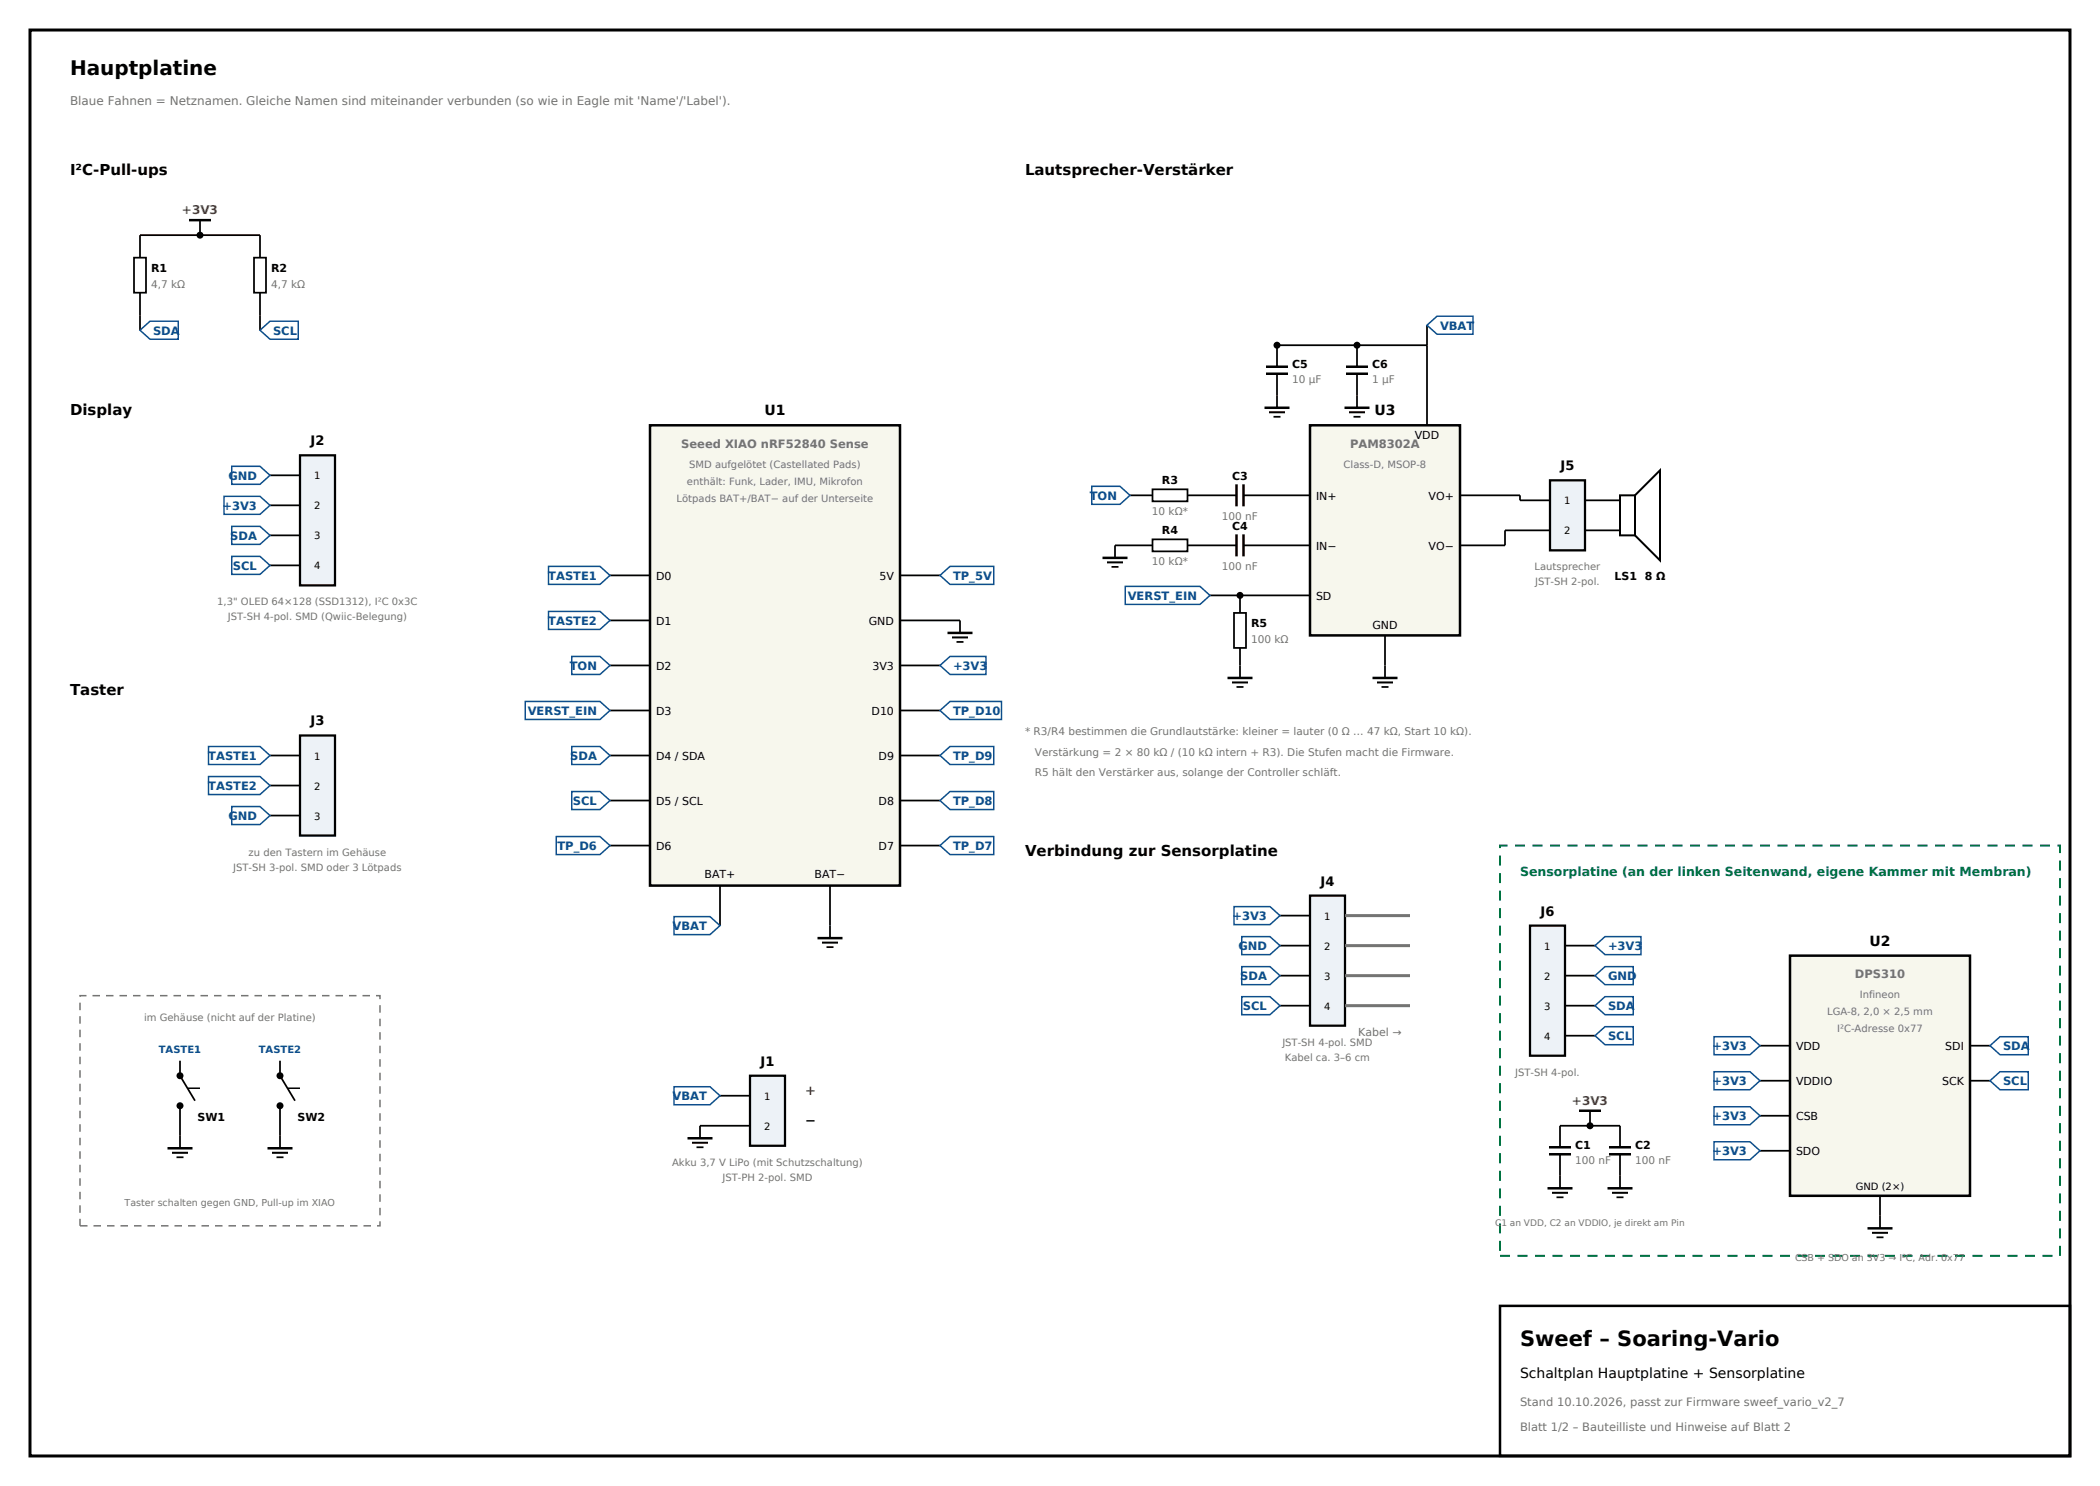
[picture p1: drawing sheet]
<svg xmlns="http://www.w3.org/2000/svg" width="420mm" height="297mm" viewBox="0 0 420 297" stroke-linecap="round" stroke-linejoin="round" font-family="sans-serif">
<defs><g id="words">
<text font-size="4.2" x="304" y="269">Sweef – Soaring-Vario</text>
<text font-size="4" x="14" y="15">Hauptplatine</text>
<g font-size="3">
<text x="14" y="35">I²C-Pull-ups</text>
<text x="205" y="35">Lautsprecher-Verstärker</text>
<text x="14" y="83">Display</text>
<text x="14" y="139">Taster</text>
<text x="205" y="171">Verbindung zur Sensorplatine</text>
</g>
<g font-size="2.8">
<text x="152.9" y="83">U1</text>
<text x="274.9" y="83">U3</text>
<text x="373.9" y="189">U2</text>
<text x="304" y="275.5">Schaltplan Hauptplatine + Sensorplatine</text>
</g>
<g font-size="2.6">
<text x="62.1" y="89">J2</text>
<text x="312.1" y="94">J5</text>
<text x="62.1" y="145">J3</text>
<text x="264.1" y="177">J4</text>
<text x="308.1" y="183">J6</text>
<text x="152.1" y="213">J1</text>
<text x="161" y="224.8">−</text>
</g>
<text font-size="2.6" fill="#bf261a" x="161" y="218.8">+</text>
<text font-size="2.5" fill="#007340" x="304" y="175">Sensorplatine (an der linken Seitenwand, eigene Kammer mit Membran)</text>
<text font-size="2.4" fill="#737373" x="14" y="21">Blaue Fahnen = Netznamen. Gleiche Namen sind miteinander verbunden (so wie in Eagle mit 'Name'/'Label').</text>
<g font-size="2.4" fill="#bf261a">
<text x="36.4" y="42.8">+3V3</text>
<text x="314.4" y="220.8">+3V3</text>
</g>
<g font-size="2.3" fill="#0d4d8c">
<text x="288" y="65.9">VBAT</text>
<text x="30.6" y="66.9">SDA</text>
<text x="54.6" y="66.9">SCL</text>
<text x="45.7" y="95.9">GND</text>
<text x="44.5" y="101.9">+3V3</text>
<text x="218" y="99.9">TON</text>
<text x="46.1" y="107.9">SDA</text>
<text x="46.6" y="113.9">SCL</text>
<text x="109.7" y="115.9">TASTE1</text>
<text x="190.6" y="115.9">TP_5V</text>
<text x="225.6" y="119.9">VERST_EIN</text>
<text x="109.7" y="124.9">TASTE2</text>
<text x="114" y="133.9">TON</text>
<text x="190.6" y="133.9">+3V3</text>
<text x="105.6" y="142.9">VERST_EIN</text>
<text x="190.6" y="142.9">TP_D10</text>
<text x="41.7" y="151.9">TASTE1</text>
<text x="114.1" y="151.9">SDA</text>
<text x="190.6" y="151.9">TP_D9</text>
<text x="41.7" y="157.9">TASTE2</text>
<text x="114.6" y="160.9">SCL</text>
<text x="190.6" y="160.9">TP_D8</text>
<text x="45.7" y="163.9">GND</text>
<text x="111.5" y="169.9">TP_D6</text>
<text x="190.6" y="169.9">TP_D7</text>
<text x="134.5" y="185.9">VBAT</text>
<text x="246.5" y="183.9">+3V3</text>
<text x="247.7" y="189.9">GND</text>
<text x="321.6" y="189.9">+3V3</text>
<text x="248.1" y="195.9">SDA</text>
<text x="321.6" y="195.9">GND</text>
<text x="248.6" y="201.9">SCL</text>
<text x="321.6" y="201.9">SDA</text>
<text x="321.6" y="207.9">SCL</text>
<text x="342.5" y="209.9">+3V3</text>
<text x="400.6" y="209.9">SDA</text>
<text x="134.5" y="219.9">VBAT</text>
<text x="342.5" y="216.9">+3V3</text>
<text x="400.6" y="216.9">SCL</text>
<text x="342.5" y="223.9">+3V3</text>
<text x="342.5" y="230.9">+3V3</text>
</g>
<g font-size="2.3" fill="#737373">
<text x="136.2" y="89.5">Seeed XIAO nRF52840 Sense</text>
<text x="270" y="89.5">PAM8302A</text>
<text x="371" y="195.5">DPS310</text>
<text x="304" y="281">Stand 10.10.2026, passt zur Firmware sweef_vario_v2_7</text>
<text x="304" y="286">Blatt 1/2 – Bauteilliste und Hinweise auf Blatt 2</text>
</g>
<g font-size="2.2">
<text x="30.2" y="54.4">R1</text>
<text x="54.2" y="54.4">R2</text>
<text x="258.4" y="73.6">C5</text>
<text x="274.4" y="73.6">C6</text>
<text x="283" y="87.8">VDD</text>
<text x="246.4" y="96">C3</text>
<text x="232.4" y="96.8">R3</text>
<text x="263.2" y="99.9">IN+</text>
<text x="285.7" y="99.9">VO+</text>
<text x="232.4" y="106.8">R4</text>
<text x="246.4" y="106">C4</text>
<text x="263.2" y="109.9">IN−</text>
<text x="285.7" y="109.9">VO−</text>
<text x="131.2" y="115.9">D0</text>
<text x="175.9" y="115.9">5V</text>
<text x="263.2" y="119.9">SD</text>
<text x="322.9" y="116">LS1 8 Ω</text>
<text x="131.2" y="124.9">D1</text>
<text x="173.8" y="124.9">GND</text>
<text x="250.2" y="125.4">R5</text>
<text x="274.5" y="125.8">GND</text>
<text x="131.2" y="133.9">D2</text>
<text x="174.5" y="133.9">3V3</text>
<text x="131.2" y="142.9">D3</text>
<text x="174.3" y="142.9">D10</text>
<text x="131.2" y="151.9">D4 / SDA</text>
<text x="175.7" y="151.9">D9</text>
<text x="131.2" y="160.9">D5 / SCL</text>
<text x="175.7" y="160.9">D8</text>
<text x="131.2" y="169.9">D6</text>
<text x="175.7" y="169.9">D7</text>
<text x="140.9" y="175.5">BAT+</text>
<text x="162.9" y="175.5">BAT−</text>
<text x="359.2" y="209.9">VDD</text>
<text x="389.1" y="209.9">SDI</text>
<text x="359.2" y="216.9">VDDIO</text>
<text x="388.4" y="216.9">SCK</text>
<text x="39.5" y="224">SW1</text>
<text x="59.5" y="224">SW2</text>
<text x="359.2" y="223.9">CSB</text>
<text x="315" y="229.6">C1</text>
<text x="327" y="229.6">C2</text>
<text x="359.2" y="230.9">SDO</text>
</g>
<text font-size="2.2" fill="#737373" x="271.7" y="207">Kabel →</text>
<g font-size="2.1" fill="#737373">
<text x="30.2" y="57.6">4,7 kΩ</text>
<text x="54.2" y="57.6">4,7 kΩ</text>
<text x="258.4" y="76.6">10 µF</text>
<text x="274.4" y="76.6">1 µF</text>
<text x="230.4" y="103">10 kΩ*</text>
<text x="244.4" y="104">100 nF</text>
<text x="230.4" y="113">10 kΩ*</text>
<text x="244.4" y="114">100 nF</text>
<text x="250.2" y="128.6">100 kΩ</text>
<text x="205" y="147">* R3/R4 bestimmen die Grundlautstärke: kleiner = lauter (0 Ω … 47 kΩ, Start 10 kΩ).</text>
<text x="207" y="151">Verstärkung = 2 × 80 kΩ / (10 kΩ intern + R3). Die Stufen macht die Firmware.</text>
<text x="207" y="155">R5 hält den Verstärker aus, solange der Controller schläft.</text>
<text x="315" y="232.6">100 nF</text>
<text x="327" y="232.6">100 nF</text>
</g>
<g font-size="2">
<text x="62.9" y="95.8">1</text>
<text x="62.9" y="101.8">2</text>
<text x="312.9" y="100.8">1</text>
<text x="62.9" y="107.8">3</text>
<text x="312.9" y="106.8">2</text>
<text x="62.9" y="113.8">4</text>
<text x="62.9" y="151.8">1</text>
<text x="62.9" y="157.8">2</text>
<text x="62.9" y="163.8">3</text>
<text x="264.9" y="183.8">1</text>
<text x="264.9" y="189.8">2</text>
<text x="308.9" y="189.8">1</text>
<text x="264.9" y="195.8">3</text>
<text x="308.9" y="195.8">2</text>
<text x="264.9" y="201.8">4</text>
<text x="308.9" y="201.8">3</text>
<text x="308.9" y="207.8">4</text>
<text x="152.9" y="219.8">1</text>
<text x="152.9" y="225.8">2</text>
<text x="371.1" y="237.8">GND (2×)</text>
</g>
<g font-size="2" fill="#737373">
<text x="137.8" y="93.5">SMD aufgelötet (Castellated Pads)</text>
<text x="268.7" y="93.5">Class-D, MSOP-8</text>
<text x="135.3" y="100.3">Lötpads BAT+/BAT− auf der Unterseite</text>
<text x="137.4" y="96.9">enthält: Funk, Lader, IMU, Mikrofon</text>
<text x="306.9" y="114">Lautsprecher</text>
<text x="307.1" y="117">JST-SH 2-pol.</text>
<text x="43.5" y="121">1,3&quot; OLED 64×128 (SSD1312), I²C 0x3C</text>
<text x="45.6" y="124">JST-SH 4-pol. SMD (Qwiic-Belegung)</text>
<text x="49.7" y="171">zu den Tastern im Gehäuse</text>
<text x="46.6" y="174">JST-SH 3-pol. SMD oder 3 Lötpads</text>
<text x="365.4" y="202.9">LGA-8, 2,0 × 2,5 mm</text>
<text x="371.9" y="199.5">Infineon</text>
<text x="28.8" y="204">im Gehäuse (nicht auf der Platine)</text>
<text x="256.5" y="209">JST-SH 4-pol. SMD</text>
<text x="367.4" y="206.3">I²C-Adresse 0x77</text>
<text x="257" y="212">Kabel ca. 3–6 cm</text>
<text x="303.1" y="215">JST-SH 4-pol.</text>
<text x="134.4" y="233">Akku 3,7 V LiPo (mit Schutzschaltung)</text>
<text x="144.5" y="236">JST-PH 2-pol. SMD</text>
</g>
<g font-size="2" fill="#0d4d8c">
<text x="31.8" y="210.5">TASTE1</text>
<text x="51.8" y="210.5">TASTE2</text>
</g>
<g font-size="1.9" fill="#737373">
<text x="24.9" y="241">Taster schalten gegen GND, Pull-up im XIAO</text>
<text x="359" y="252">CSB + SDO an 3V3 → I²C, Adr. 0x77</text>
</g>
<text font-size="1.8" fill="#737373" x="299" y="245">C1 an VDD, C2 an VDDIO, je direkt am Pin</text>
</g></defs>
<path d="M6 6h408v285h-408z" fill="none" stroke="#000" stroke-width=".6"/>
<path d="M300 261h114v30h-114z" fill="none" stroke="#000" stroke-width=".5"/>
<path d="M130 85h50v92h-50z" fill-rule="evenodd" fill="#f7f7ed" stroke="#000" stroke-width=".5"/>
<g fill="none" stroke="#000" stroke-width=".35">
<path d="M122 115h8M180 115h8M122 124h8M122 133h8M180 124h12v2.5M180 133h8M191.3 128.3h1.4M122 142h8M122 151h8M122 160h8M180 142h8M180 151h8"/>
<path d="M180 160h8M122 169h8M144 177v8M166 177v10.5M180 169h8M165.3 189.3h1.4"/>
</g>
<g fill="none" stroke="#0d4d8c" stroke-width=".3">
<path d="M109.7 113.2h10.3l2 1.8-2 1.8h-10.3zM188 115l2-1.8h8.7v3.6h-8.7zM109.7 122.2h10.3l2 1.8-2 1.8h-10.3zM114.3 131.2h5.7l2 1.8-2 1.8h-5.7zM188 133l2-1.8h7.2v3.6h-7.2zM105 140.2h15l2 1.8-2 1.8h-15zM114.3 149.2h5.7l2 1.8-2 1.8h-5.7zM114.3 158.2h5.7l2 1.8-2 1.8h-5.7zM188 142l2-1.8h10.3v3.6h-10.3zM188 151l2-1.8h8.7v3.6h-8.7zM188 160l2-1.8h8.7v3.6h-8.7zM111.2 167.2h8.8l2 1.8-2 1.8h-8.8z"/>
<path d="M188 169l2-1.8h8.7v3.6h-8.7zM134.8 183.2h7.2l2 1.8-2 1.8h-7.2z"/>
</g>
<path d="M189.5 126.5h5M163.5 187.5h5" fill="none" stroke="#000" stroke-width=".5"/>
<path d="M190.4 127.4h3.2M164.4 188.4h3.2" fill="none" stroke="#000" stroke-width=".4"/>
<path d="M150 215h7v14h-7z" fill-rule="evenodd" fill="#edf2f7" stroke="#000" stroke-width=".45"/>
<path d="M26.8 51.5h2.4v7h-2.4zM28 51.5v-4.5h24v4.5M28 58.5v7.5M40 44v3M50.8 51.5h2.4v7h-2.4zM52 58.5v7.5M144 219h6M139.3 229.3h1.4M150 225h-10v2.5" fill="none" stroke="#000" stroke-width=".35"/>
<path d="M28 66l2-1.8h5.6v3.6h-5.6zM52 66l2-1.8h5.6v3.6h-5.6zM134.8 217.2h7.2l2 1.8-2 1.8h-7.2z" fill="none" stroke="#0d4d8c" stroke-width=".3"/>
<path d="M37.8 44h4.4M137.5 227.5h5" fill="none" stroke="#000" stroke-width=".5"/>
<path d="M138.4 228.4h3.2" fill="none" stroke="#000" stroke-width=".4"/>
<circle cx="40" cy="47" r=".7" fill="#000"/>
<path d="M60 91h7v26h-7z" fill-rule="evenodd" fill="#edf2f7" stroke="#000" stroke-width=".45"/>
<path d="M54 95h6M54 101h6M54 107h6M54 113h6" fill="none" stroke="#000" stroke-width=".35"/>
<path d="M44.8 99.2h7.2l2 1.8-2 1.8h-7.2zM46.3 93.2h5.7l2 1.8-2 1.8h-5.7zM46.3 105.2h5.7l2 1.8-2 1.8h-5.7zM46.3 111.2h5.7l2 1.8-2 1.8h-5.7z" fill="none" stroke="#0d4d8c" stroke-width=".3"/>
<path d="M60 147h7v20h-7z" fill-rule="evenodd" fill="#edf2f7" stroke="#000" stroke-width=".45"/>
<path d="M54 151h6M54 157h6M54 163h6M36 212v3l3 5M56 212v3l3 5M35.3 231.3h1.4M36 221v8.5M55.3 231.3h1.4M56 221v8.5" fill="none" stroke="#000" stroke-width=".35"/>
<path d="M41.7 149.2h10.3l2 1.8-2 1.8h-10.3zM41.7 155.2h10.3l2 1.8-2 1.8h-10.3zM46.3 161.2h5.7l2 1.8-2 1.8h-5.7z" fill="none" stroke="#0d4d8c" stroke-width=".3"/>
<path d="M16 199h60v46h-60z" fill="none" stroke="#737373" stroke-width=".3" stroke-dasharray="1.5 1.2" stroke-linecap="butt"/>
<g fill="#000">
<circle cx="36" cy="215" r=".7"/>
<circle cx="56" cy="215" r=".7"/>
<circle cx="36" cy="221" r=".7"/>
<circle cx="56" cy="221" r=".7"/>
</g>
<path d="M37.5 217.5h2.5M57.5 217.5h2.5" fill="none" stroke="#000" stroke-width=".3"/>
<path d="M33.5 229.5h5M53.5 229.5h5" fill="none" stroke="#000" stroke-width=".5"/>
<path d="M34.4 230.4h3.2M54.4 230.4h3.2" fill="none" stroke="#000" stroke-width=".4"/>
<path d="M262 85h30v42h-30z" fill-rule="evenodd" fill="#f7f7ed" stroke="#000" stroke-width=".5"/>
<g fill="none" stroke="#000" stroke-width=".35">
<path d="M255.4 74.7v6.8M271.4 69v4.3M271.4 74.7v6.8M285.4 65v20M285.4 69h-30v4.3M226 99h4.5M230.5 97.8h7v2.4h-7zM237.5 99h9.8M248.7 99h13.3M254.7 83.3h1.4M270.7 83.3h1.4M292 99h6"/>
<path d="M222.3 113.3h1.4M230.5 107.8h7v2.4h-7zM230.5 109h-7.5v2.5M237.5 109h9.8M242 119h20M248 119v3.5M248.7 109h13.3M292 109h6M246.8 122.5h2.4v7h-2.4zM247.3 137.3h1.4M248 129.5v6M276.3 137.3h1.4"/>
<path d="M277 127v8.5"/>
</g>
<g fill="none" stroke="#000" stroke-width=".5">
<path d="M253.2 73.3h4.4M253.2 74.7h4.4M269.2 73.3h4.4M269.2 74.7h4.4M247.3 96.8v4.4M248.7 96.8v4.4M252.9 81.5h5M268.9 81.5h5M220.5 111.5h5M247.3 106.8v4.4M248.7 106.8v4.4M245.5 135.5h5"/>
<path d="M274.5 135.5h5"/>
</g>
<path d="M253.8 82.4h3.2M269.8 82.4h3.2M221.4 112.4h3.2M246.4 136.4h3.2M275.4 136.4h3.2" fill="none" stroke="#000" stroke-width=".4"/>
<path d="M285.4 65l2-1.8h7.2v3.6h-7.2zM218.4 97.2h5.6l2 1.8-2 1.8h-5.6zM225.1 117.2h14.9l2 1.8-2 1.8h-14.9z" fill="none" stroke="#0d4d8c" stroke-width=".3"/>
<g fill="#000">
<circle cx="255.4" cy="69" r=".7"/>
<circle cx="271.4" cy="69" r=".7"/>
<circle cx="248" cy="119" r=".7"/>
</g>
<path d="M310 96h7v14h-7z" fill-rule="evenodd" fill="#edf2f7" stroke="#000" stroke-width=".45"/>
<path d="M298 99h6v1h6M310 106h-9v3h-3M317 100h7M317 106h7" fill="none" stroke="#000" stroke-width=".35"/>
<path d="M324 99h3v8h-3zM327 99l5-5v18l-5-5z" fill="none" stroke="#000" stroke-width=".4"/>
<path d="M262 179h7v26h-7z" fill-rule="evenodd" fill="#edf2f7" stroke="#000" stroke-width=".45"/>
<path d="M256 183h6M256 189h6M256 195h6M256 201h6" fill="none" stroke="#000" stroke-width=".35"/>
<path d="M246.8 181.2h7.2l2 1.8-2 1.8h-7.2zM248.4 187.2h5.6l2 1.8-2 1.8h-5.6zM248.4 193.2h5.6l2 1.8-2 1.8h-5.6zM248.4 199.2h5.6l2 1.8-2 1.8h-5.6z" fill="none" stroke="#0d4d8c" stroke-width=".3"/>
<path d="M269 183h13M269 189h13M269 195h13M269 201h13" fill="none" stroke="#737373" stroke-width=".6"/>
<path d="M300 169h112v82h-112z" fill="none" stroke="#007340" stroke-width=".4" stroke-dasharray="2 1.5" stroke-linecap="butt"/>
<path d="M306 185h7v26h-7z" fill-rule="evenodd" fill="#edf2f7" stroke="#000" stroke-width=".45"/>
<path d="M313 189h6M313 195h6M313 201h6M313 207h6" fill="none" stroke="#000" stroke-width=".35"/>
<path d="M319 189l2-1.8h7.2v3.6h-7.2zM319 195l2-1.8h5.7v3.6h-5.7zM319 201l2-1.8h5.7v3.6h-5.7zM319 207l2-1.8h5.7v3.6h-5.7z" fill="none" stroke="#0d4d8c" stroke-width=".3"/>
<path d="M358 191h36v48h-36z" fill-rule="evenodd" fill="#f7f7ed" stroke="#000" stroke-width=".5"/>
<g fill="none" stroke="#000" stroke-width=".35">
<path d="M352 209h6M352 216h6M394 209h4M394 216h4M311.3 239.3h1.4M312 229.3v-4.3h12v4.3M312 230.7v6.8M318 222v3M323.3 239.3h1.4M324 230.7v6.8M352 223h6M352 230h6"/>
<path d="M376 239v6.5M375.3 247.3h1.4"/>
</g>
<path d="M342.8 207.2h7.2l2 1.8-2 1.8h-7.2zM342.8 214.2h7.2l2 1.8-2 1.8h-7.2zM398 209l2-1.8h5.7v3.6h-5.7zM398 216l2-1.8h5.7v3.6h-5.7zM342.8 221.2h7.2l2 1.8-2 1.8h-7.2zM342.8 228.2h7.2l2 1.8-2 1.8h-7.2z" fill="none" stroke="#0d4d8c" stroke-width=".3"/>
<path d="M309.5 237.5h5M309.8 229.3h4.4M309.8 230.7h4.4M315.8 222h4.4M321.5 237.5h5M321.8 229.3h4.4M321.8 230.7h4.4M373.5 245.5h5" fill="none" stroke="#000" stroke-width=".5"/>
<path d="M310.4 238.4h3.2M322.4 238.4h3.2M374.4 246.4h3.2" fill="none" stroke="#000" stroke-width=".4"/>
<circle cx="318" cy="225" r=".7" fill="#000"/>
<use href="#words"/>
</svg>
